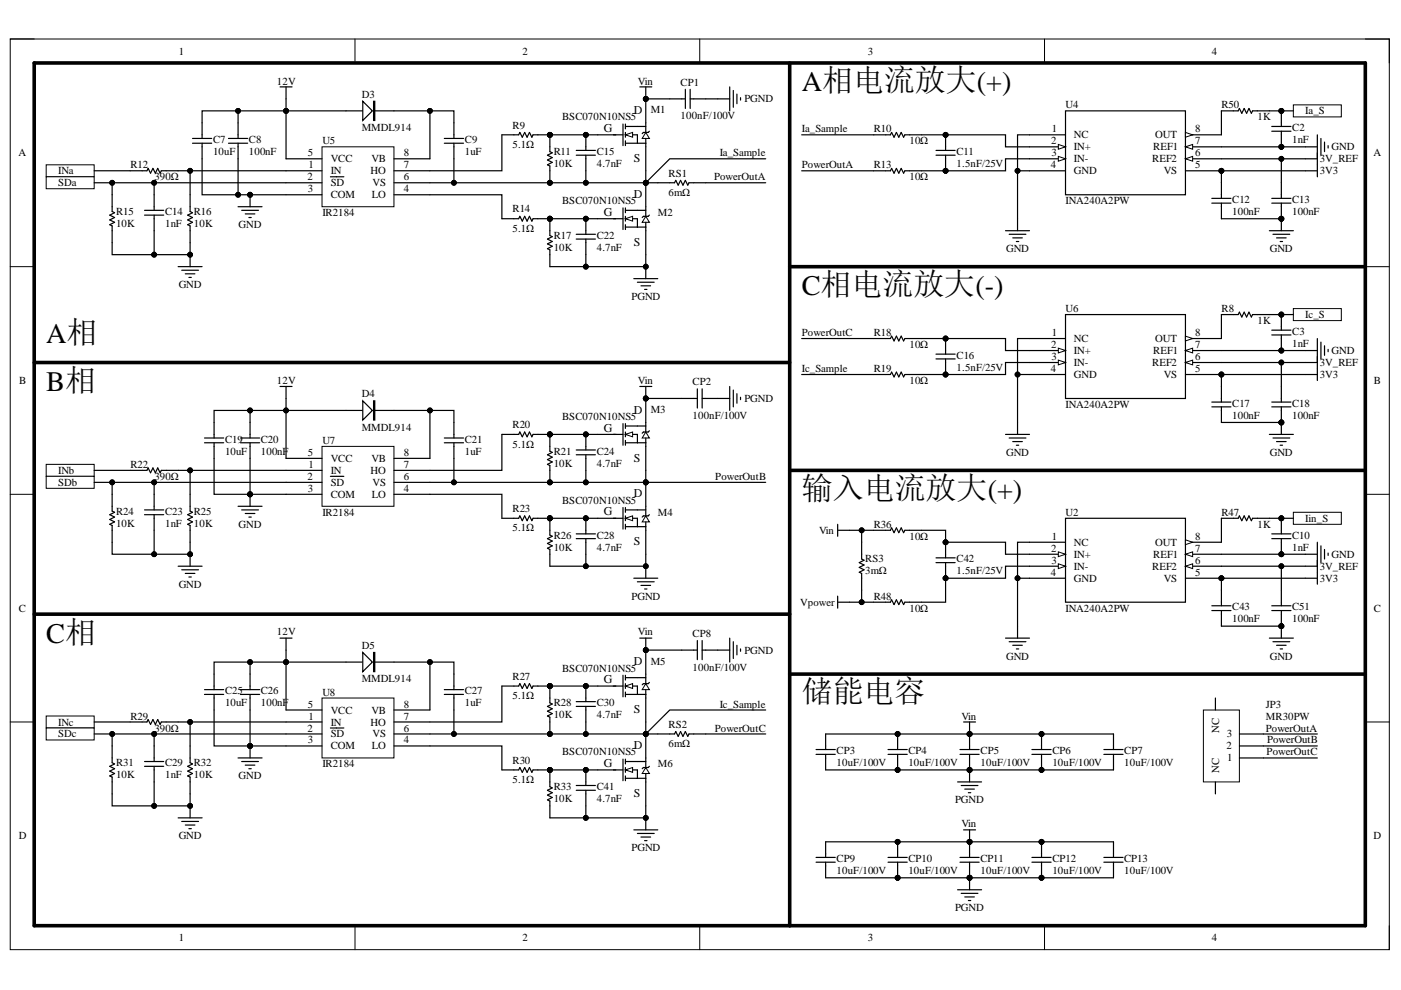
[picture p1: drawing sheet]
<svg xmlns="http://www.w3.org/2000/svg" width="297mm" height="210mm" viewBox="0 0 297 210" stroke-linecap="round" stroke-linejoin="round" font-family="sans-serif">
<defs><g id="words">
<g font-size="6.6">
<text x="170" y="105.7">输入电流放大(+)</text>
<text x="170" y="148.9">储能电容</text>
</g>
<g font-size="6">
<text x="170" y="19.4">A相电流放大(+)</text>
<text x="170" y="62.5">C相电流放大(-)</text>
<text x="9.8" y="72.8">A相</text>
<text x="9.8" y="82.9">B相</text>
<text x="9.8" y="136.2">C相</text>
</g>
<g font-size="2.5">
<text x="128.1" y="28">G</text>
<text x="134.4" y="24.2">D</text>
<text x="134.4" y="34.4">S</text>
<text x="128.1" y="45.8">G</text>
<text x="134.4" y="42">D</text>
<text x="134.4" y="52.1">S</text>
<text x="134.4" y="87.7">D</text>
<text x="128.1" y="91.5">G</text>
<text x="134.4" y="97.9">S</text>
<text x="134.4" y="105.5">D</text>
<text x="128.1" y="109.3">G</text>
<text x="134.4" y="115.6">S</text>
<text x="134.4" y="141.1">D</text>
<text x="128.1" y="144.9">G</text>
<text x="134.4" y="151.2">S</text>
<text x="134.4" y="158.8">D</text>
<text x="128.1" y="162.7">G</text>
<text x="134.4" y="169">S</text>
</g>
<g font-size="2.3">
<text x="37.9" y="11.6">1</text>
<text x="110.8" y="11.6">2</text>
<text x="184" y="11.6">3</text>
<text x="257" y="11.6">4</text>
<text x="58.7" y="17.9">12V</text>
<text x="135.2" y="17.9">Vin</text>
<text x="76.7" y="20.7">D3</text>
<text x="144.3" y="18.2">CP1</text>
<text x="157.8" y="21.7">PGND</text>
<text x="225.9" y="23">U4</text>
<text x="259" y="23">R50</text>
<text x="76.7" y="27.8">MMDL914</text>
<text x="108.7" y="27.3">R9</text>
<text x="119.2" y="25.5">BSC070N10NS5</text>
<text x="138" y="24">M1</text>
<text x="144.3" y="25.3">100nF/100V</text>
<text x="170" y="28.1">Ia_Sample</text>
<text x="185.2" y="28.1">R10</text>
<text x="223" y="28.1">1</text>
<text x="227.7" y="29.3">NC</text>
<text x="245" y="29.3">OUT</text>
<text x="253.4" y="28.1">8</text>
<text x="266.6" y="25.5">1K</text>
<text x="274" y="27.8">C2</text>
<text x="276.8" y="24.3">Ia_S</text>
<text x="3.9" y="33.1">A</text>
<text x="27.7" y="35.7">R12</text>
<text x="45.2" y="30.3">C7</text>
<text x="45.2" y="32.9">10uF</text>
<text x="52.8" y="30.3">C8</text>
<text x="52.8" y="32.9">100nF</text>
<text x="65.3" y="33.1">5</text>
<text x="65.4" y="35.7">1</text>
<text x="68.3" y="30.6">U5</text>
<text x="70.1" y="34.4">VCC</text>
<text x="78.7" y="34.4">VB</text>
<text x="85.6" y="35.7">7</text>
<text x="85.6" y="33.1">8</text>
<text x="98.5" y="30.3">C9</text>
<text x="98.5" y="32.9">1uF</text>
<text x="108.7" y="31.4">5.1Ω</text>
<text x="117.4" y="32.9">R11</text>
<text x="117.4" y="35.4">10K</text>
<text x="126.5" y="32.9">C15</text>
<text x="126.5" y="35.4">4.7nF</text>
<text x="152.6" y="33.1">Ia_Sample</text>
<text x="170" y="35.7">PowerOutA</text>
<text x="185.2" y="35.7">R13</text>
<text x="192.8" y="30.6">10Ω</text>
<text x="202.8" y="32.9">C11</text>
<text x="202.8" y="35.4">1.5nF/25V</text>
<text x="222.8" y="35.7">4</text>
<text x="222.9" y="30.6">2</text>
<text x="223" y="33.1">3</text>
<text x="227.7" y="31.9">IN+</text>
<text x="227.7" y="34.4">IN-</text>
<text x="244.3" y="34.4">REF2</text>
<text x="244.5" y="31.9">REF1</text>
<text x="253.4" y="35.7">5</text>
<text x="253.4" y="33.1">6</text>
<text x="253.4" y="30.6">7</text>
<text x="274" y="30.3">1nF</text>
<text x="279.8" y="34.4">3V_REF</text>
<text x="282.3" y="31.9">GND</text>
<text x="291.2" y="33.1">A</text>
<text x="12.3" y="36.9">INa</text>
<text x="12.3" y="39.5">SDa</text>
<text x="32.7" y="38.2">390Ω</text>
<text x="65.2" y="38.2">2</text>
<text x="65.3" y="40.7">3</text>
<text x="70.1" y="36.9">IN</text>
<text x="70.1" y="39.5">SD</text>
<text x="78.6" y="36.9">HO</text>
<text x="79" y="39.5">VS</text>
<text x="85.6" y="38.2">6</text>
<text x="85.6" y="40.7">4</text>
<text x="141.8" y="37.4">RS1</text>
<text x="141.8" y="41.5">6mΩ</text>
<text x="151.4" y="38.2">PowerOutA</text>
<text x="192.8" y="38.2">10Ω</text>
<text x="227.7" y="36.9">GND</text>
<text x="246.7" y="36.9">VS</text>
<text x="279.8" y="36.9">3V3</text>
<text x="24.6" y="45.6">R15</text>
<text x="35" y="45.6">C14</text>
<text x="41.1" y="45.6">R16</text>
<text x="68.3" y="45.8">IR2184</text>
<text x="70.1" y="42">COM</text>
<text x="78.8" y="42">LO</text>
<text x="108.7" y="45">R14</text>
<text x="119.2" y="43.3">BSC070N10NS5</text>
<text x="139.5" y="45.8">M2</text>
<text x="225.9" y="43.3">INA240A2PW</text>
<text x="261.3" y="43">C12</text>
<text x="261.3" y="45.6">100nF</text>
<text x="274" y="43">C13</text>
<text x="274" y="45.6">100nF</text>
<text x="24.6" y="48.1">10K</text>
<text x="35" y="48.1">1nF</text>
<text x="41.1" y="48.1">10K</text>
<text x="50.6" y="48.3">GND</text>
<text x="108.7" y="49.1">5.1Ω</text>
<text x="117.4" y="50.7">R17</text>
<text x="117.4" y="53.2">10K</text>
<text x="126.5" y="50.7">C22</text>
<text x="126.5" y="53.2">4.7nF</text>
<text x="213.3" y="53.5">GND</text>
<text x="269.2" y="53.5">GND</text>
<text x="37.9" y="61.1">GND</text>
<text x="133.9" y="63.6">PGND</text>
<text x="170" y="71.2">PowerOutC</text>
<text x="185.2" y="71.2">R18</text>
<text x="223" y="71.2">1</text>
<text x="225.9" y="66.2">U6</text>
<text x="253.4" y="71.2">8</text>
<text x="259" y="66.2">R8</text>
<text x="266.6" y="68.7">1K</text>
<text x="274" y="71">C3</text>
<text x="276.8" y="67.4">Ic_S</text>
<text x="192.8" y="73.8">10Ω</text>
<text x="202.8" y="76.1">C16</text>
<text x="222.9" y="73.8">2</text>
<text x="223" y="76.3">3</text>
<text x="227.7" y="72.5">NC</text>
<text x="227.7" y="75.1">IN+</text>
<text x="227.7" y="77.6">IN-</text>
<text x="244.3" y="77.6">REF2</text>
<text x="244.5" y="75.1">REF1</text>
<text x="245" y="72.5">OUT</text>
<text x="253.4" y="76.3">6</text>
<text x="253.4" y="73.8">7</text>
<text x="274" y="73.5">1nF</text>
<text x="279.8" y="77.6">3V_REF</text>
<text x="282.3" y="75.1">GND</text>
<text x="4.1" y="81.4">B</text>
<text x="58.7" y="81.4">12V</text>
<text x="135.2" y="81.4">Vin</text>
<text x="146.8" y="81.6">CP2</text>
<text x="170" y="78.9">Ic_Sample</text>
<text x="185.2" y="78.9">R19</text>
<text x="192.8" y="81.4">10Ω</text>
<text x="202.8" y="78.6">1.5nF/25V</text>
<text x="222.8" y="78.9">4</text>
<text x="227.7" y="80.1">GND</text>
<text x="246.7" y="80.1">VS</text>
<text x="253.4" y="78.9">5</text>
<text x="279.8" y="80.1">3V3</text>
<text x="291.3" y="81.4">B</text>
<text x="76.7" y="84.2">D4</text>
<text x="119.2" y="89">BSC070N10NS5</text>
<text x="138" y="87.5">M3</text>
<text x="146.8" y="88.7">100nF/100V</text>
<text x="157.8" y="85.2">PGND</text>
<text x="225.9" y="86.5">INA240A2PW</text>
<text x="261.3" y="86.2">C17</text>
<text x="261.3" y="88.7">100nF</text>
<text x="274" y="86.2">C18</text>
<text x="274" y="88.7">100nF</text>
<text x="47.7" y="93.9">C19</text>
<text x="55.3" y="93.9">C20</text>
<text x="68.3" y="94.2">U7</text>
<text x="76.7" y="91.3">MMDL914</text>
<text x="98.5" y="93.9">C21</text>
<text x="108.7" y="90.8">R20</text>
<text x="108.7" y="94.9">5.1Ω</text>
<text x="12.3" y="100.5">INb</text>
<text x="27.7" y="99.2">R22</text>
<text x="32.7" y="101.8">390Ω</text>
<text x="47.7" y="96.4">10uF</text>
<text x="55.3" y="96.4">100nF</text>
<text x="65.2" y="101.8">2</text>
<text x="65.3" y="96.7">5</text>
<text x="65.4" y="99.2">1</text>
<text x="70.1" y="100.5">IN</text>
<text x="70.1" y="98">VCC</text>
<text x="78.6" y="100.5">HO</text>
<text x="78.7" y="98">VB</text>
<text x="85.6" y="101.8">6</text>
<text x="85.6" y="99.2">7</text>
<text x="85.6" y="96.7">8</text>
<text x="98.5" y="96.4">1uF</text>
<text x="117.4" y="96.4">R21</text>
<text x="117.4" y="99">10K</text>
<text x="126.5" y="96.4">C24</text>
<text x="126.5" y="99">4.7nF</text>
<text x="151.7" y="101.8">PowerOutB</text>
<text x="213.3" y="96.7">GND</text>
<text x="269.2" y="96.7">GND</text>
<text x="12.3" y="103">SDb</text>
<text x="65.3" y="104.3">3</text>
<text x="70.1" y="103">SD</text>
<text x="70.1" y="105.6">COM</text>
<text x="78.8" y="105.6">LO</text>
<text x="79" y="103">VS</text>
<text x="85.6" y="104.3">4</text>
<text x="119.2" y="106.8">BSC070N10NS5</text>
<text x="24.6" y="109.1">R24</text>
<text x="24.6" y="111.7">10K</text>
<text x="35" y="109.1">C23</text>
<text x="35" y="111.7">1nF</text>
<text x="41.1" y="109.1">R25</text>
<text x="41.1" y="111.7">10K</text>
<text x="50.6" y="111.9">GND</text>
<text x="68.3" y="109.4">IR2184</text>
<text x="108.7" y="108.6">R23</text>
<text x="108.7" y="112.7">5.1Ω</text>
<text x="139.5" y="109.4">M4</text>
<text x="173.6" y="113.2">Vin</text>
<text x="185.2" y="111.9">R36</text>
<text x="225.9" y="109.4">U2</text>
<text x="259" y="109.4">R47</text>
<text x="266.6" y="111.9">1K</text>
<text x="276.8" y="110.6">Iin_S</text>
<text x="117.4" y="114.2">R26</text>
<text x="117.4" y="116.7">10K</text>
<text x="126.5" y="114.2">C28</text>
<text x="126.5" y="116.7">4.7nF</text>
<text x="183.5" y="119.3">RS3</text>
<text x="192.8" y="114.4">10Ω</text>
<text x="202.8" y="119.3">C42</text>
<text x="222.9" y="117">2</text>
<text x="223" y="119.5">3</text>
<text x="223" y="114.4">1</text>
<text x="227.7" y="115.7">NC</text>
<text x="227.7" y="118.2">IN+</text>
<text x="244.5" y="118.2">REF1</text>
<text x="245" y="115.7">OUT</text>
<text x="253.4" y="119.5">6</text>
<text x="253.4" y="117">7</text>
<text x="253.4" y="114.4">8</text>
<text x="274" y="114.2">C10</text>
<text x="274" y="116.7">1nF</text>
<text x="282.3" y="118.2">GND</text>
<text x="37.9" y="124.6">GND</text>
<text x="183.5" y="121.8">3mΩ</text>
<text x="202.8" y="121.8">1.5nF/25V</text>
<text x="222.8" y="122">4</text>
<text x="227.7" y="120.8">IN-</text>
<text x="227.7" y="123.3">GND</text>
<text x="244.3" y="120.8">REF2</text>
<text x="246.7" y="123.3">VS</text>
<text x="253.4" y="122">5</text>
<text x="279.8" y="120.8">3V_REF</text>
<text x="279.8" y="123.3">3V3</text>
<text x="4" y="129.7">C</text>
<text x="133.9" y="127.1">PGND</text>
<text x="169.7" y="128.4">Vpower</text>
<text x="185.2" y="127.1">R48</text>
<text x="192.8" y="129.7">10Ω</text>
<text x="225.9" y="129.7">INA240A2PW</text>
<text x="261.3" y="129.4">C43</text>
<text x="261.3" y="131.9">100nF</text>
<text x="274" y="129.4">C51</text>
<text x="274" y="131.9">100nF</text>
<text x="291.3" y="129.7">C</text>
<text x="58.7" y="134.7">12V</text>
<text x="76.7" y="137.6">D5</text>
<text x="135.2" y="134.7">Vin</text>
<text x="146.8" y="135">CP8</text>
<text x="119.2" y="142.4">BSC070N10NS5</text>
<text x="138" y="140.9">M5</text>
<text x="146.8" y="142.2">100nF/100V</text>
<text x="157.8" y="138.6">PGND</text>
<text x="213.3" y="139.9">GND</text>
<text x="269.2" y="139.9">GND</text>
<text x="47.7" y="147.2">C25</text>
<text x="47.7" y="149.8">10uF</text>
<text x="55.3" y="147.2">C26</text>
<text x="55.3" y="149.8">100nF</text>
<text x="68.3" y="147.5">U8</text>
<text x="76.7" y="144.7">MMDL914</text>
<text x="98.5" y="147.2">C27</text>
<text x="98.5" y="149.8">1uF</text>
<text x="108.7" y="144.2">R27</text>
<text x="108.7" y="148.2">5.1Ω</text>
<text x="117.4" y="149.8">R28</text>
<text x="126.5" y="149.8">C30</text>
<text x="12.3" y="153.8">INc</text>
<text x="27.7" y="152.6">R29</text>
<text x="32.7" y="155.1">390Ω</text>
<text x="65.2" y="155.1">2</text>
<text x="65.3" y="150">5</text>
<text x="65.4" y="152.6">1</text>
<text x="70.1" y="153.8">IN</text>
<text x="70.1" y="151.3">VCC</text>
<text x="78.6" y="153.8">HO</text>
<text x="78.7" y="151.3">VB</text>
<text x="85.6" y="155.1">6</text>
<text x="85.6" y="152.6">7</text>
<text x="85.6" y="150">8</text>
<text x="117.4" y="152.3">10K</text>
<text x="126.5" y="152.3">4.7nF</text>
<text x="141.8" y="154.3">RS2</text>
<text x="151.6" y="155.1">PowerOutC</text>
<text x="152.6" y="150">Ic_Sample</text>
<text x="203.8" y="152.6">Vin</text>
<text x="258.5" y="155.4" transform="rotate(-90 258.5 155.4)">NC</text>
<text x="268.4" y="155.1">PowerOutA</text>
<text x="268.4" y="150">JP3</text>
<text x="268.4" y="152.6">MR30PW</text>
<text x="12.3" y="156.4">SDc</text>
<text x="65.3" y="157.6">3</text>
<text x="70.1" y="156.4">SD</text>
<text x="70.1" y="158.9">COM</text>
<text x="78.8" y="158.9">LO</text>
<text x="79" y="156.4">VS</text>
<text x="85.6" y="157.6">4</text>
<text x="108.7" y="161.9">R30</text>
<text x="119.2" y="160.2">BSC070N10NS5</text>
<text x="141.8" y="158.4">6mΩ</text>
<text x="177.4" y="159.9">CP3</text>
<text x="192.6" y="159.9">CP4</text>
<text x="207.9" y="159.9">CP5</text>
<text x="223.1" y="159.9">CP6</text>
<text x="238.4" y="159.9">CP7</text>
<text x="260" y="158.9">2</text>
<text x="260.1" y="156.4">3</text>
<text x="260.2" y="161.4">1</text>
<text x="268.5" y="160.2">PowerOutC</text>
<text x="268.6" y="157.6">PowerOutB</text>
<text x="24.6" y="162.4">R31</text>
<text x="24.6" y="165">10K</text>
<text x="35" y="162.4">C29</text>
<text x="35" y="165">1nF</text>
<text x="41.1" y="162.4">R32</text>
<text x="41.1" y="165">10K</text>
<text x="50.6" y="165.2">GND</text>
<text x="68.3" y="162.7">IR2184</text>
<text x="108.7" y="166">5.1Ω</text>
<text x="117.4" y="167.5">R33</text>
<text x="126.5" y="167.5">C41</text>
<text x="139.5" y="162.7">M6</text>
<text x="177.4" y="162.4">10uF/100V</text>
<text x="192.6" y="162.4">10uF/100V</text>
<text x="207.9" y="162.4">10uF/100V</text>
<text x="223.1" y="162.4">10uF/100V</text>
<text x="238.4" y="162.4">10uF/100V</text>
<text x="258.5" y="164" transform="rotate(-90 258.5 164)">NC</text>
<text x="117.4" y="170.1">10K</text>
<text x="126.5" y="170.1">4.7nF</text>
<text x="202.5" y="170.3">PGND</text>
<text x="4" y="177.9">D</text>
<text x="37.9" y="177.9">GND</text>
<text x="203.8" y="175.4">Vin</text>
<text x="291.2" y="177.9">D</text>
<text x="133.9" y="180.5">PGND</text>
<text x="177.4" y="182.8">CP9</text>
<text x="177.4" y="185.4">10uF/100V</text>
<text x="192.6" y="182.8">CP10</text>
<text x="192.6" y="185.4">10uF/100V</text>
<text x="207.9" y="182.8">CP11</text>
<text x="207.9" y="185.4">10uF/100V</text>
<text x="223.1" y="182.8">CP12</text>
<text x="223.1" y="185.4">10uF/100V</text>
<text x="238.4" y="182.8">CP13</text>
<text x="238.4" y="185.4">10uF/100V</text>
<text x="202.5" y="193.2">PGND</text>
<text x="37.9" y="199.6">1</text>
<text x="110.8" y="199.6">2</text>
<text x="184" y="199.6">3</text>
<text x="257" y="199.6">4</text>
</g>
</g></defs>
<path d="M2.2 8.3h292.4v193.1h-292.4z" fill="none" stroke="#000" stroke-width=".21"/>
<path d="M7.3 13.4h282.2v182.9h-282.2z" fill-rule="evenodd" fill="#fff"/>
<g fill="none" stroke="#000" stroke-width=".21">
<path d="M2.2 8.3h5.1M7.3 13.4h282.2v182.9h-282.2zM75.3 8.3v5M148.4 8.3v5M221.5 8.3v5.1M289.5 8.3h5.1v5.1M2.2 56.5h5.1M289.5 56.5h5.1M2.2 104.8h5.1M289.5 104.8h5.1M2.2 153.1h5.1M289.5 153.1h5.1"/>
<path d="M75.3 196.3v5.1M148.4 196.3v5.1M221.5 196.3v5.1M294.6 196.3v5.1"/>
</g>
<path d="M68.3 148h15.2v12.7h-15.2z" fill-rule="evenodd" fill="#fff"/>
<g fill="none" stroke="#000" stroke-width=".21">
<path d="M68.3 148h15.2v12.7h-15.2z"/>
<circle cx="136.9" cy="173.4" r=".51"/>
</g>
<g fill="none" stroke="#000" stroke-width=".25">
<path d="M60.6 153.1h7.7M60.6 155.6h7.7M60.6 158.2h7.7M60.6 150.5h7.7M70.1 154.4h2.8M83.5 153.1h7.7M83.5 155.6h7.7M83.5 158.2h7.7M83.5 150.5h7.7M134.4 176h5.1M135.1 176.7h3.6M135.9 177.5h2"/>
<path d="M136.7 178.2h.5M136.9 173.4v2.6"/>
</g>
<circle cx="136.9" cy="173.4" r=".51" fill="#000"/>
<path d="M68.3 94.6h15.2v12.7h-15.2z" fill-rule="evenodd" fill="#fff"/>
<path d="M68.3 94.6h15.2v12.7h-15.2z" fill="none" stroke="#000" stroke-width=".21"/>
<path d="M60.6 99.7h7.7M60.6 97.2h7.7M83.5 99.7h7.7M83.5 97.2h7.7M60.6 102.3h7.7M60.6 104.8h7.7M70.1 101h2.8M83.5 102.3h7.7M83.5 104.8h7.7" fill="none" stroke="#000" stroke-width=".25"/>
<path d="M68.3 31.1h15.2v12.7h-15.2z" fill-rule="evenodd" fill="#fff"/>
<g fill="none" stroke="#000" stroke-width=".21">
<path d="M68.3 31.1h15.2v12.7h-15.2z"/>
<circle cx="136.9" cy="56.5" r=".51"/>
<circle cx="136.9" cy="137.8" r=".51"/>
</g>
<g fill="none" stroke="#000" stroke-width=".25">
<path d="M60.6 36.2h7.7M60.6 38.8h7.7M60.6 33.7h7.7M70.1 37.5h2.8M83.5 36.2h7.7M83.5 38.8h7.7M83.5 33.7h7.7M60.6 41.3h7.7M83.5 41.3h7.7M134.4 59.1h5.1M135.1 59.8h3.6M136.9 56.5v2.6"/>
<path d="M135.9 60.6h2M136.7 61.4h.5M130.1 145.5h2M132.1 143.2v4.5M132.6 143.7h2.5M132.6 145.5h2.5M132.6 147.2h2.5M132.6 143.2v1M132.6 144.9v1.1M132.6 146.7v1"/>
</g>
<g fill="#000">
<circle cx="136.9" cy="56.5" r=".51"/>
<circle cx="136.9" cy="137.8" r=".51"/>
</g>
<path d="M7.3 76.9h160.1M7.3 130.2h160.1" fill="none" stroke="#000" stroke-width=".76"/>
<path d="M132.6 145.5l1.5-.6v1.1z" fill="#fff"/>
<path d="M132.6 145.5l1.5-.6v1.1z" fill="none" stroke="#000" stroke-width=".21"/>
<path d="M136.9 144.9l.8 1.3h-1.5z" fill="#fff"/>
<g fill="none" stroke="#000" stroke-width=".21">
<path d="M136.9 144.9l.8 1.3h-1.5z"/>
<circle cx="136.9" cy="137.8" r=".51"/>
<circle cx="136.9" cy="155.6" r=".51"/>
</g>
<g fill="none" stroke="#000" stroke-width=".25">
<path d="M136.9 137.8v7.1M126.7 145.5h3.9M135.1 143.7h1.8M135.1 145.5v1.7h1.8M136.9 146.2v6.9M137.7 144.7l-.3 .2h-1l-.2 .3M130.1 163.2h2M132.1 161v4.5M132.6 161.5h2.5M132.6 163.2h2.5M132.6 165h2.5M132.6 161v1"/>
<path d="M132.6 162.7v1M132.6 164.5v1"/>
</g>
<g fill="#000">
<circle cx="136.9" cy="137.8" r=".51"/>
<circle cx="136.9" cy="155.6" r=".51"/>
</g>
<path d="M132.6 163.2l1.5-.5v1z" fill="#fff"/>
<path d="M132.6 163.2l1.5-.5v1z" fill="none" stroke="#000" stroke-width=".21"/>
<path d="M136.9 162.7l.8 1.3h-1.5z" fill="#fff"/>
<g fill="none" stroke="#000" stroke-width=".21">
<path d="M136.9 162.7l.8 1.3h-1.5z"/>
<circle cx="136.9" cy="102.3" r=".51"/>
<circle cx="136.9" cy="155.6" r=".51"/>
</g>
<g fill="none" stroke="#000" stroke-width=".25">
<path d="M130.1 109.9h2M132.1 107.6v4.6M132.6 108.1h2.5M132.6 109.9h2.5M132.6 111.7h2.5M132.6 107.6v1M132.6 109.4v1M132.6 111.2v1M136.9 155.6v7.1M126.7 163.2h3.9M135.1 161.5h1.8M135.1 163.2v1.8h1.8"/>
<path d="M136.9 164v6.9M137.7 162.5l-.3 .2h-1l-.2 .3"/>
</g>
<g fill="#000">
<circle cx="136.9" cy="102.3" r=".51"/>
<circle cx="136.9" cy="155.6" r=".51"/>
</g>
<path d="M132.6 109.9l1.5-.5v1z" fill="#fff"/>
<path d="M132.6 109.9l1.5-.5v1z" fill="none" stroke="#000" stroke-width=".21"/>
<path d="M136.9 109.4l.8 1.3h-1.5z" fill="#fff"/>
<g fill="none" stroke="#000" stroke-width=".21">
<path d="M136.9 109.4l.8 1.3h-1.5z"/>
<circle cx="136.9" cy="84.5" r=".51"/>
<circle cx="136.9" cy="102.3" r=".51"/>
</g>
<g fill="none" stroke="#000" stroke-width=".25">
<path d="M130.1 92.1h2M132.1 89.8v4.6M132.6 90.3h2.5M132.6 92.1h2.5M132.6 93.9h2.5M132.6 89.8v1M132.6 91.6v1M132.6 93.4v1M126.7 109.9h3.9M135.1 108.1h1.8M135.1 109.9v1.8h1.8M136.9 102.3v7.1"/>
<path d="M136.9 110.7v6.8M137.7 109.1l-.3 .3h-1l-.2 .2"/>
</g>
<g fill="#000">
<circle cx="136.9" cy="84.5" r=".51"/>
<circle cx="136.9" cy="102.3" r=".51"/>
</g>
<path d="M132.6 92.1l1.5-.5v1z" fill="#fff"/>
<path d="M132.6 92.1l1.5-.5v1z" fill="none" stroke="#000" stroke-width=".21"/>
<path d="M136.9 91.6l.8 1.3h-1.5z" fill="#fff"/>
<g fill="none" stroke="#000" stroke-width=".21">
<path d="M136.9 91.6l.8 1.3h-1.5z"/>
<circle cx="136.9" cy="38.8" r=".51"/>
<circle cx="136.9" cy="84.5" r=".51"/>
</g>
<g fill="none" stroke="#000" stroke-width=".25">
<path d="M130.1 46.4h2M132.1 44.1v4.6M132.6 44.6h2.5M132.6 46.4h2.5M132.6 48.1h2.5M132.6 44.1v1M132.6 45.9v1M132.6 47.6v1.1M126.7 92.1h3.9M135.1 90.3h1.8M135.1 92.1v1.8h1.8M136.9 84.5v7.1"/>
<path d="M136.9 92.9v6.8M137.7 91.3l-.3 .3h-1l-.2 .3"/>
</g>
<g fill="#000">
<circle cx="136.9" cy="38.8" r=".51"/>
<circle cx="136.9" cy="84.5" r=".51"/>
</g>
<path d="M132.6 46.4l1.5-.5v1z" fill="#fff"/>
<path d="M132.6 46.4l1.5-.5v1z" fill="none" stroke="#000" stroke-width=".21"/>
<path d="M136.9 45.9l.8 1.2h-1.5z" fill="#fff"/>
<g fill="none" stroke="#000" stroke-width=".21">
<path d="M136.9 45.9l.8 1.2h-1.5z"/>
<circle cx="136.9" cy="38.8" r=".51"/>
<circle cx="136.9" cy="21" r=".51"/>
</g>
<g fill="none" stroke="#000" stroke-width=".25">
<path d="M130.1 28.6h2M132.1 26.3v4.6M132.6 26.8h2.5M132.6 28.6h2.5M132.6 30.4h2.5M132.6 26.3v1M132.6 28.1v1M132.6 29.9v1M136.9 38.8v7.1M126.7 46.4h3.9M135.1 44.6h1.8M135.1 46.4v1.7h1.8"/>
<path d="M136.9 47.1v6.9M137.7 45.6l-.3 .3h-1l-.2 .2"/>
</g>
<g fill="#000">
<circle cx="136.9" cy="38.8" r=".51"/>
<circle cx="136.9" cy="21" r=".51"/>
</g>
<path d="M132.6 28.6l1.5-.5v1z" fill="#fff"/>
<path d="M132.6 28.6l1.5-.5v1z" fill="none" stroke="#000" stroke-width=".21"/>
<path d="M136.9 28.1l.8 1.3h-1.5z" fill="#fff"/>
<g fill="none" stroke="#000" stroke-width=".21">
<path d="M136.9 28.1l.8 1.3h-1.5z"/>
<circle cx="136.9" cy="21" r=".51"/>
<circle cx="53" cy="41.3" r=".51"/>
<circle cx="53" cy="104.8" r=".51"/>
<circle cx="53" cy="158.2" r=".51"/>
</g>
<g fill="none" stroke="#000" stroke-width=".25">
<path d="M59.4 18.4h2.5M60.6 18.4v2.6M73.4 23.5h3.8M79.5 23.5h4M126.7 28.6h3.9M135.1 26.8h1.8M135.1 28.6v1.8h1.8M136.9 21v7.1M136.9 29.4v6.8M137.7 27.8l-.3 .3h-1l-.2 .2M139.5 38.8h3.5l.3-.6 .5 1.1 .5-1.1 .5 1.1 .5-1.1 .5 1.1 .3-.5h3.5M50.5 43.8h5.1"/>
<path d="M51.2 44.6h3.6M52 45.4h2M52.8 46.1h.5M53 41.3v2.5M59.4 81.9h2.5M60.6 81.9v2.6M50.5 107.3h5.1M51.2 108.1h3.6M52 108.9h2M52.8 109.6h.5M53 104.8v2.5M59.4 135.3h2.5"/>
<path d="M60.6 135.3v2.5M152.2 137.8h2.5M154.7 135.3v5.1M155.5 136.1v3.5M156.2 136.8v2.1M157 137.6v.5M53 158.2v2.5M139.5 155.6h3.5l.3-.5 .5 1 .5-1 .5 1 .5-1 .5 1 .3-.5h3.5M50.5 160.7h5.1M51.2 161.5h3.6M52 162.2h2M52.8 163h.5"/>
</g>
<g fill="#000">
<circle cx="136.9" cy="21" r=".51"/>
<circle cx="53" cy="41.3" r=".51"/>
<circle cx="53" cy="104.8" r=".51"/>
<circle cx="53" cy="158.2" r=".51"/>
</g>
<path d="M167.4 13.4v182.9h-160.1" fill="none" stroke="#000" stroke-width=".76"/>
<path d="M76.9 21.5l2.1 2-2.1 2z" fill="#fff"/>
<path d="M76.9 21.5l2.1 2-2.1 2z" fill="none" stroke="#000" stroke-width=".25"/>
<path d="M79.2 21.5h.3v4h-.3z" fill-rule="evenodd" fill="#fff"/>
<path d="M79.2 21.5h.3v4h-.3zM73.4 87h3.8M79.5 87h4" fill="none" stroke="#000" stroke-width=".25"/>
<path d="M76.9 85l2.1 2-2.1 2.1z" fill="#fff"/>
<path d="M76.9 85l2.1 2-2.1 2.1z" fill="none" stroke="#000" stroke-width=".25"/>
<path d="M79.2 85h.3v4.1h-.3z" fill-rule="evenodd" fill="#fff"/>
<path d="M79.2 85h.3v4.1h-.3zM73.4 140.4h3.8M79.5 140.4h4" fill="none" stroke="#000" stroke-width=".25"/>
<path d="M76.9 138.3l2.1 2.1-2.1 2z" fill="#fff"/>
<path d="M76.9 138.3l2.1 2.1-2.1 2z" fill="none" stroke="#000" stroke-width=".25"/>
<path d="M79.2 138.3h.3v4.1h-.3z" fill-rule="evenodd" fill="#fff"/>
<g fill="none" stroke="#000" stroke-width=".25">
<path d="M145.3 18.9v4.1M146.3 18.9v4.1M154.7 18.4v5.1M155.5 19.2v3.5M156.2 19.9v2.1M27.6 36.2h3.6l.2-.5 .5 1 .5-1 .5 1 .5-1 .5 1 .3-.5h3.6M40.8 30.4h4.1M40.8 29.4h4.1M42.8 26v3.4M42.8 30.4v3.3M48.4 30.4h4.1M48.4 29.4h4.1"/>
<path d="M50.5 26v3.4M50.5 30.4v3.3M94.2 30.4h4.1M94.2 29.4h4.1M96.2 26v3.4M96.2 30.4v3.3M106.4 28.6h3.6l.2-.5 .5 1 .5-1 .5 1 .6-1 .5 1 .2-.5h3.6v3.5l.5 .3-1 .5 1 .5-1 .5 1 .5-1 .5 .5 .3v3.6M142 21h3.3M146.3 21h3.3M152.2 21h2.5M157 20.7v.5M23.8 41.3v3.5l.5 .3-1 .5 1 .5-1 .5 1 .5-1 .5 .5 .3v3.6"/>
<path d="M30.6 45.6h4.1M30.6 44.6h4.1M32.7 41.3v3.3M32.7 45.6v3.3M37.8 56.5h5M38.5 57.3h3.6M39.3 58.1h2M40 58.8h.6M40.3 41.3v3.5l.5 .3-1 .5 1 .5-1 .5 1 .5-1 .5 .5 .3v3.6M40.3 54v2.5M106.4 46.4h3.6l.2-.5 .5 1 .5-1 .5 1 .6-1 .5 1 .2-.5h3.6v3.5l.5 .3-1 .5 1 .5-1 .5 1 .5-1 .5 .5 .3v3.5M27.6 99.7h3.6l.2-.5 .5 1 .5-1 .5 1 .5-1 .5 1 .3-.5h3.6"/>
<path d="M43.4 93.9h4M43.4 92.9h4M45.4 89.6v3.3M45.4 93.9v3.3M51 93.9h4.1M51 92.9h4.1M53 89.6v3.3M53 93.9v3.3M94.2 93.9h4.1M94.2 92.9h4.1M96.2 89.6v3.3M96.2 93.9v3.3"/>
<path d="M106.4 92.1h3.6l.2-.5 .5 1 .5-1 .5 1 .6-1 .5 1 .2-.5h3.6v3.6l.5 .2-1 .5 1 .5-1 .5 1 .5-1 .6 .5 .2v3.6M23.8 104.8v3.6l.5 .2-1 .5 1 .5-1 .5 1 .6-1 .5 .5 .2v3.6M30.6 109.1h4.1M30.6 108.1h4.1M32.7 104.8v3.3M32.7 109.1v3.3M40.3 104.8v3.6l.5 .2-1 .5 1 .5-1 .5 1 .6-1 .5 .5 .2v3.6M40.3 117.5v2.6M106.4 109.9h3.6l.2-.5 .5 1 .5-1 .5 1 .6-1 .5 1 .2-.5h3.6v3.5l.5 .3-1 .5 1 .5-1 .5 1 .5-1 .5 .5 .3v3.6M37.8 120.1h5M38.5 120.8h3.6M39.3 121.6h2"/>
<path d="M40 122.3h.6M79.2 138.3h.3v4.1h-.3zM144.5 137.8h3.4M147.9 135.8v4.1M148.9 137.8h3.3M148.9 135.8v4.1M177.6 126.4v2.5M177.6 127.7h2.5M23.8 158.2v3.5l.5 .3-1 .5 1 .5-1 .5 1 .5-1 .5 .5 .3v3.5M27.6 153.1h3.6l.2-.5 .5 1 .5-1 .5 1 .5-1 .5 1 .3-.5h3.6M32.7 158.2v3.3M40.3 158.2v3.5l.5 .3-1 .5 1 .5-1 .5 1 .5-1 .5 .5 .3v3.5"/>
<path d="M43.4 147.2h4M43.4 146.2h4M45.4 142.9v3.3M45.4 147.2v3.3M51 147.2h4.1M51 146.2h4.1M53 142.9v3.3M53 147.2v3.3M94.2 147.2h4.1M94.2 146.2h4.1M96.2 142.9v3.3M96.2 147.2v3.3"/>
<path d="M106.4 145.5h3.6l.2-.6 .5 1.1 .5-1.1 .5 1.1 .6-1.1 .5 1.1 .2-.5h3.6v3.5l.5 .3-1 .5 1 .5-1 .5 1 .5-1 .5 .5 .3v3.5M30.6 162.5h4.1M30.6 161.5h4.1M32.7 162.5v3.3M37.8 173.4h5.1M38.5 174.2h3.6M39.3 174.9h2M40 175.7h.6M40.3 170.9v2.5M106.4 163.2h3.6l.2-.5 .5 1 .5-1 .5 1 .6-1 .5 1 .2-.5h3.6v3.6l.5 .3-1 .5 1 .5-1 .5 1 .5-1 .5 .5 .2v1.1M116.6 170.9v2.5M190.3 178.5v3.3"/>
<path d="M205.6 178.5v3.3M220.8 178.5v3.3M236.1 178.5v3.3M188.3 181.8h4.1M188.3 182.8h4.1M190.3 182.8v3.3M203 188.7h5.1M203.5 181.8h4.1M203.5 182.8h4.1M203.8 189.4h3.5M204.6 190.2h2M205.3 190.9h.5"/>
<path d="M205.6 182.8v5.9M218.8 181.8h4.1M218.8 182.8h4.1M220.8 182.8v3.3M234 181.8h4.1M234 182.8h4.1M236.1 182.8v3.3"/>
</g>
<g fill="#000">
<circle cx="116.6" cy="28.6" r=".51"/>
<circle cx="116.6" cy="38.8" r=".51"/>
<circle cx="40.3" cy="54" r=".51"/>
<circle cx="116.6" cy="46.4" r=".51"/>
<circle cx="116.6" cy="92.1" r=".51"/>
<circle cx="40.3" cy="117.5" r=".51"/>
<circle cx="116.6" cy="109.9" r=".51"/>
<circle cx="116.6" cy="102.3" r=".51"/>
<circle cx="116.6" cy="155.6" r=".51"/>
<circle cx="116.6" cy="145.5" r=".51"/>
<circle cx="40.3" cy="170.9" r=".51"/>
<circle cx="116.6" cy="163.2" r=".51"/>
<circle cx="190.3" cy="178.5" r=".51"/>
<circle cx="205.6" cy="178.5" r=".51"/>
<circle cx="220.8" cy="178.5" r=".51"/>
<circle cx="190.3" cy="186.1" r=".51"/>
<circle cx="205.6" cy="186.1" r=".51"/>
<circle cx="220.8" cy="186.1" r=".51"/>
</g>
<g fill="none" stroke="#000" stroke-width=".21">
<circle cx="116.6" cy="28.6" r=".51"/>
<circle cx="116.6" cy="38.8" r=".51"/>
<circle cx="40.3" cy="54" r=".51"/>
<circle cx="116.6" cy="46.4" r=".51"/>
<circle cx="116.6" cy="92.1" r=".51"/>
<circle cx="40.3" cy="117.5" r=".51"/>
<circle cx="116.6" cy="109.9" r=".51"/>
<circle cx="116.6" cy="102.3" r=".51"/>
<circle cx="116.6" cy="155.6" r=".51"/>
<circle cx="116.6" cy="145.5" r=".51"/>
<circle cx="40.3" cy="170.9" r=".51"/>
<circle cx="116.6" cy="163.2" r=".51"/>
<circle cx="190.3" cy="178.5" r=".51"/>
<circle cx="205.6" cy="178.5" r=".51"/>
<circle cx="220.8" cy="178.5" r=".51"/>
<circle cx="190.3" cy="186.1" r=".51"/>
<circle cx="205.6" cy="186.1" r=".51"/>
<circle cx="220.8" cy="186.1" r=".51"/>
</g>
<path d="M255.1 150.5h7.7v15.3h-7.7z" fill-rule="evenodd" fill="#fff"/>
<g fill="none" stroke="#000" stroke-width=".21">
<path d="M255.1 150.5h7.7v15.3h-7.7z"/>
<circle cx="200.5" cy="36.2" r=".51"/>
<circle cx="200.5" cy="28.6" r=".51"/>
<circle cx="271.7" cy="46.4" r=".51"/>
<circle cx="200.5" cy="79.4" r=".51"/>
<circle cx="200.5" cy="71.8" r=".51"/>
<circle cx="271.7" cy="89.6" r=".51"/>
<circle cx="190.3" cy="155.6" r=".51"/>
<circle cx="205.6" cy="155.6" r=".51"/>
<circle cx="220.8" cy="155.6" r=".51"/>
<circle cx="190.3" cy="163.2" r=".51"/>
<circle cx="205.6" cy="163.2" r=".51"/>
<circle cx="220.8" cy="163.2" r=".51"/>
</g>
<g fill="none" stroke="#000" stroke-width=".25">
<path d="M185.2 28.6h3.6l.2-.5 .5 1 .6-1 .5 1 .5-1 .5 1 .2-.5h3.6M185.2 36.2h3.6l.2-.5 .5 1 .6-1 .5 1 .5-1 .5 1 .2-.5h3.6M198.5 31.9h4M198.5 32.9h4M200.5 28.6v3.3M200.5 32.9v3.3M259 38.8v3.3M271.7 38.8v3.3M276.8 31.1h2.5M279.3 28.6v5.1M280.1 29.4v3.5M280.8 30.1v2"/>
<path d="M281.6 30.9v.5M213.2 48.9h5.1M214 49.7h3.5M214.7 50.4h2.1M215.5 51.2h.5M215.7 46.4v2.5M256.9 42.1h4.1M256.9 43.1h4.1M259 43.1v3.3M269.1 48.9h5.1M269.6 42.1h4.1M269.6 43.1h4.1"/>
<path d="M269.9 49.7h3.6M270.7 50.4h2M271.4 51.2h.5M271.7 43.1v5.8M185.2 71.8h3.6l.2-.5 .5 1 .6-1 .5 1 .5-1 .5 1 .2-.5h3.6M185.2 79.4h3.6l.2-.5 .5 1 .6-1 .5 1 .5-1 .5 1 .2-.5h3.6M198.5 75.1h4M198.5 76.1h4M200.5 71.8v3.3M200.5 76.1v3.3M276.8 74.3h2.5M279.3 71.8v5.1"/>
<path d="M280.1 72.5v3.6M280.8 73.3v2M281.6 74.1v.5M144.5 84.5h3.4M147.9 82.4v4.1M148.9 84.5h5.8M148.9 82.4v4.1M154.7 81.9v5.1M155.5 82.7v3.6M156.2 83.5v2M157 84.2v.5M213.2 92.1h5.1"/>
<path d="M214 92.9h3.5M214.7 93.6h2.1M215.5 94.4h.5M215.7 89.6v2.5M256.9 85.2h4.1M256.9 86.3h4.1M259 81.9v3.3M259 86.3v3.3M269.1 92.1h5.1M269.6 85.2h4.1M269.6 86.3h4.1M269.9 92.9h3.6"/>
<path d="M270.7 93.6h2M271.4 94.4h.5M271.7 81.9v3.3M271.7 86.3v5.8M173 158.9h4.1M173 159.9h4.1M175.1 155.6v3.3M175.1 159.9v3.3M188.3 158.9h4.1M188.3 159.9h4.1M190.3 155.6v3.3M190.3 159.9v3.3"/>
<path d="M203.5 158.9h4.1M203.5 159.9h4.1M205.6 155.6v3.3M205.6 159.9v5.9M218.8 158.9h4.1M218.8 159.9h4.1M220.8 155.6v3.3M220.8 159.9v3.3M234 158.9h4.1M234 159.9h4.1M236.1 155.6v3.3M236.1 159.9v3.3"/>
<path d="M257.7 148v2.5M262.8 158.2h5.1M262.8 155.6h5.1M203 165.8h5.1M203.8 166.5h3.5M204.6 167.3h2M205.3 168.1h.5M257.7 165.8v2.5M262.8 160.7h5.1"/>
</g>
<g fill="#000">
<circle cx="200.5" cy="36.2" r=".51"/>
<circle cx="200.5" cy="28.6" r=".51"/>
<circle cx="271.7" cy="46.4" r=".51"/>
<circle cx="200.5" cy="79.4" r=".51"/>
<circle cx="200.5" cy="71.8" r=".51"/>
<circle cx="271.7" cy="89.6" r=".51"/>
<circle cx="190.3" cy="155.6" r=".51"/>
<circle cx="205.6" cy="155.6" r=".51"/>
<circle cx="220.8" cy="155.6" r=".51"/>
<circle cx="190.3" cy="163.2" r=".51"/>
<circle cx="205.6" cy="163.2" r=".51"/>
<circle cx="220.8" cy="163.2" r=".51"/>
</g>
<path d="M7.3 13.4h282.2v182.9h-122.1M167.4 56.5h122.1M167.4 99.7h122.1" fill="none" stroke="#000" stroke-width=".76"/>
<path d="M9.8 34.9h10.2v2.6h-10.2z" fill-rule="evenodd" fill="#fff"/>
<path d="M9.8 34.9h10.2v2.6h-10.2z" fill="none" stroke="#000" stroke-width=".21"/>
<path d="M9.8 37.5h10.2v2.5h-10.2z" fill-rule="evenodd" fill="#fff"/>
<path d="M9.8 37.5h10.2v2.5h-10.2z" fill="none" stroke="#000" stroke-width=".21"/>
<path d="M9.8 151.8h10.2v2.6h-10.2z" fill-rule="evenodd" fill="#fff"/>
<path d="M9.8 151.8h10.2v2.6h-10.2z" fill="none" stroke="#000" stroke-width=".21"/>
<path d="M9.8 154.4h10.2v2.5h-10.2z" fill-rule="evenodd" fill="#fff"/>
<path d="M9.8 154.4h10.2v2.5h-10.2z" fill="none" stroke="#000" stroke-width=".21"/>
<path d="M9.8 98.5h10.2v2.5h-10.2z" fill-rule="evenodd" fill="#fff"/>
<path d="M9.8 98.5h10.2v2.5h-10.2z" fill="none" stroke="#000" stroke-width=".21"/>
<path d="M9.8 101h10.2v2.5h-10.2z" fill-rule="evenodd" fill="#fff"/>
<path d="M9.8 101h10.2v2.5h-10.2z" fill="none" stroke="#000" stroke-width=".21"/>
<path d="M274.2 65.4h10.2v2.6h-10.2z" fill-rule="evenodd" fill="#fff"/>
<path d="M274.2 65.4h10.2v2.6h-10.2z" fill="none" stroke="#000" stroke-width=".21"/>
<path d="M274.2 22.2h10.2v2.6h-10.2z" fill-rule="evenodd" fill="#fff"/>
<g fill="none" stroke="#000" stroke-width=".21">
<path d="M274.2 22.2h10.2v2.6h-10.2z"/>
<circle cx="259" cy="36.2" r=".51"/>
</g>
<circle cx="259" cy="36.2" r=".51" fill="#000"/>
<path d="M225.9 23.5h25.4v17.8h-25.4z" fill-rule="evenodd" fill="#fff"/>
<path d="M218.3 28.6h7.6M218.3 31.1h7.6M225.9 23.5h25.4v17.8h-25.4z" fill="none" stroke="#000" stroke-width=".25"/>
<path d="M224.4 30.6l1.5 .5-1.5 .5z" fill="#fff"/>
<path d="M224.4 30.6l1.5 .5-1.5 .5z" fill="none" stroke="#000" stroke-width=".21"/>
<path d="M218.3 33.7h7.6" fill="none" stroke="#000" stroke-width=".25"/>
<path d="M224.4 33.2l1.5 .5-1.5 .5z" fill="#fff"/>
<g fill="none" stroke="#000" stroke-width=".21">
<path d="M224.4 33.2l1.5 .5-1.5 .5z"/>
<circle cx="259" cy="36.2" r=".51"/>
</g>
<path d="M218.3 36.2h7.6M251.3 36.2h7.7M251.3 33.7h7.7" fill="none" stroke="#000" stroke-width=".25"/>
<circle cx="259" cy="36.2" r=".51" fill="#000"/>
<path d="M251.3 33.7l1.6-.5v1z" fill="#fff"/>
<path d="M251.3 33.7l1.6-.5v1z" fill="none" stroke="#000" stroke-width=".21"/>
<path d="M251.3 31.1h7.7" fill="none" stroke="#000" stroke-width=".25"/>
<path d="M251.3 31.1l1.6-.5v1z" fill="#fff"/>
<path d="M251.3 31.1l1.6-.5v1z" fill="none" stroke="#000" stroke-width=".21"/>
<path d="M251.3 28.6h7.7" fill="none" stroke="#000" stroke-width=".25"/>
<path d="M251.3 28.1l1.6 .5-1.6 .5z" fill="#fff"/>
<g fill="none" stroke="#000" stroke-width=".21">
<path d="M251.3 28.1l1.6 .5-1.6 .5z"/>
<circle cx="259" cy="79.4" r=".51"/>
</g>
<circle cx="259" cy="79.4" r=".51" fill="#000"/>
<path d="M225.9 66.7h25.4v17.8h-25.4z" fill-rule="evenodd" fill="#fff"/>
<path d="M218.3 71.8h7.6M218.3 74.3h7.6M225.9 66.7h25.4v17.8h-25.4z" fill="none" stroke="#000" stroke-width=".25"/>
<path d="M224.4 73.8l1.5 .5-1.5 .5z" fill="#fff"/>
<path d="M224.4 73.8l1.5 .5-1.5 .5z" fill="none" stroke="#000" stroke-width=".21"/>
<path d="M218.3 76.9h7.6" fill="none" stroke="#000" stroke-width=".25"/>
<path d="M224.4 76.4l1.5 .5-1.5 .5z" fill="#fff"/>
<g fill="none" stroke="#000" stroke-width=".21">
<path d="M224.4 76.4l1.5 .5-1.5 .5z"/>
<circle cx="259" cy="79.4" r=".51"/>
</g>
<path d="M218.3 79.4h7.6M251.3 79.4h7.7M251.3 76.9h7.7" fill="none" stroke="#000" stroke-width=".25"/>
<circle cx="259" cy="79.4" r=".51" fill="#000"/>
<path d="M251.3 76.9l1.6-.5v1z" fill="#fff"/>
<path d="M251.3 76.9l1.6-.5v1z" fill="none" stroke="#000" stroke-width=".21"/>
<path d="M251.3 74.3h7.7" fill="none" stroke="#000" stroke-width=".25"/>
<path d="M251.3 74.3l1.6-.5v1z" fill="#fff"/>
<path d="M251.3 74.3l1.6-.5v1z" fill="none" stroke="#000" stroke-width=".21"/>
<path d="M251.3 71.8h7.7" fill="none" stroke="#000" stroke-width=".25"/>
<path d="M251.3 71.3l1.6 .5-1.6 .5z" fill="#fff"/>
<g fill="none" stroke="#000" stroke-width=".21">
<path d="M251.3 71.3l1.6 .5-1.6 .5z"/>
<circle cx="124.2" cy="28.6" r=".51"/>
<circle cx="136.9" cy="21" r=".51"/>
<circle cx="124.2" cy="46.4" r=".51"/>
<circle cx="124.2" cy="92.1" r=".51"/>
<circle cx="136.9" cy="84.5" r=".51"/>
<circle cx="124.2" cy="109.9" r=".51"/>
<circle cx="200.5" cy="115" r=".51"/>
<circle cx="136.9" cy="120.1" r=".51"/>
<circle cx="136.9" cy="137.8" r=".51"/>
<circle cx="200.5" cy="122.6" r=".51"/>
<circle cx="271.7" cy="132.8" r=".51"/>
<circle cx="124.2" cy="145.5" r=".51"/>
<circle cx="205.6" cy="155.6" r=".51"/>
<circle cx="124.2" cy="163.2" r=".51"/>
<circle cx="205.6" cy="178.5" r=".51"/>
</g>
<g fill="none" stroke="#000" stroke-width=".25">
<path d="M135.6 18.4h2.6M136.9 18.4v2.6M122.2 32.9h4M122.2 31.9h4M124.2 28.6v3.3M124.2 32.9v3.3M276.8 33.7h2.5M276.8 36.2h2.5M279.3 32.4v5.1M122.2 50.7h4M122.2 49.7h4M124.2 46.4v3.3"/>
<path d="M124.2 50.7v3.3M276.8 76.9h2.5M276.8 79.4h2.5M279.3 75.6v5.1M122.2 96.4h4M122.2 95.4h4M124.2 92.1v3.3M124.2 96.4v3.3M135.6 81.9h2.6M136.9 81.9v2.6M122.2 114.2h4M122.2 113.2h4"/>
<path d="M124.2 109.9v3.3M124.2 114.2v3.3M177.6 111.2v2.5M177.6 112.4h2.5M182.7 115v3.5l.5 .3-1 .5 1 .5-1 .5 1 .5-1 .5 .5 .3v3.5M185.2 112.4h3.6l.2-.5 .5 1 .6-1 .5 1 .5-1 .5 1 .2-.5h3.6M198.5 118.3h4M198.5 119.3h4M200.5 115v3.3M200.5 119.3v3.3M276.8 117.5h2.5M279.3 115v5.1"/>
<path d="M280.1 115.7v3.6M280.8 116.5v2M281.6 117.3v.5M134.4 122.6h5.1M135.1 123.4h3.6M135.6 135.3h2.6M135.9 124.1h2M136.7 124.9h.5M136.9 120.1v2.5M136.9 135.3v2.5M185.2 127.7h3.6l.2-.5 .5 1 .6-1 .5 1 .5-1 .5 1 .2-.5h3.6M213.2 135.3h5.1"/>
<path d="M214 136.1h3.5M214.7 136.8h2.1M215.5 137.6h.5M215.7 132.8v2.5M256.9 128.4h4.1M256.9 129.5h4.1M259 125.1v3.3M259 129.5v3.3M269.1 135.3h5.1M269.6 128.4h4.1M269.6 129.5h4.1M269.9 136.1h3.6"/>
<path d="M270.7 136.8h2M271.4 137.6h.5M271.7 125.1v3.3M271.7 129.5v5.8M122.2 149.8h4M122.2 148.8h4M124.2 145.5v3.3M124.2 149.8v3.3M204.3 153.1h2.5M205.6 153.1v2.5M122.2 167.6h4M122.2 166.5h4"/>
<path d="M124.2 163.2v3.3M124.2 167.6v3.3M175.1 178.5v3.3M204.3 176h2.5M205.6 176v2.5M173 181.8h4.1M173 182.8h4.1M175.1 182.8v3.3"/>
</g>
<g fill="#000">
<circle cx="124.2" cy="28.6" r=".51"/>
<circle cx="136.9" cy="21" r=".51"/>
<circle cx="124.2" cy="46.4" r=".51"/>
<circle cx="124.2" cy="92.1" r=".51"/>
<circle cx="136.9" cy="84.5" r=".51"/>
<circle cx="124.2" cy="109.9" r=".51"/>
<circle cx="200.5" cy="115" r=".51"/>
<circle cx="136.9" cy="120.1" r=".51"/>
<circle cx="136.9" cy="137.8" r=".51"/>
<circle cx="200.5" cy="122.6" r=".51"/>
<circle cx="271.7" cy="132.8" r=".51"/>
<circle cx="124.2" cy="145.5" r=".51"/>
<circle cx="205.6" cy="155.6" r=".51"/>
<circle cx="124.2" cy="163.2" r=".51"/>
<circle cx="205.6" cy="178.5" r=".51"/>
</g>
<path d="M274.2 108.6h10.2v2.6h-10.2z" fill-rule="evenodd" fill="#fff"/>
<g fill="none" stroke="#000" stroke-width=".21">
<path d="M274.2 108.6h10.2v2.6h-10.2z"/>
<circle cx="259" cy="122.6" r=".51"/>
</g>
<circle cx="259" cy="122.6" r=".51" fill="#000"/>
<path d="M225.9 109.9h25.4v17.8h-25.4z" fill-rule="evenodd" fill="#fff"/>
<path d="M218.3 115h7.6M218.3 117.5h7.6M225.9 109.9h25.4v17.8h-25.4z" fill="none" stroke="#000" stroke-width=".25"/>
<path d="M224.4 117l1.5 .5-1.5 .5z" fill="#fff"/>
<path d="M224.4 117l1.5 .5-1.5 .5z" fill="none" stroke="#000" stroke-width=".21"/>
<path d="M218.3 120.1h7.6" fill="none" stroke="#000" stroke-width=".25"/>
<path d="M224.4 119.5l1.5 .6-1.5 .5z" fill="#fff"/>
<g fill="none" stroke="#000" stroke-width=".21">
<path d="M224.4 119.5l1.5 .6-1.5 .5z"/>
<circle cx="259" cy="122.6" r=".51"/>
</g>
<path d="M218.3 122.6h7.6M251.3 122.6h7.7M251.3 120.1h7.7" fill="none" stroke="#000" stroke-width=".25"/>
<circle cx="259" cy="122.6" r=".51" fill="#000"/>
<path d="M251.3 120.1l1.6-.6v1.1z" fill="#fff"/>
<path d="M251.3 120.1l1.6-.6v1.1z" fill="none" stroke="#000" stroke-width=".21"/>
<path d="M251.3 117.5h7.7" fill="none" stroke="#000" stroke-width=".25"/>
<path d="M251.3 117.5l1.6-.5v1z" fill="#fff"/>
<path d="M251.3 117.5l1.6-.5v1z" fill="none" stroke="#000" stroke-width=".21"/>
<path d="M251.3 115h7.7" fill="none" stroke="#000" stroke-width=".25"/>
<path d="M251.3 114.5l1.6 .5-1.6 .5z" fill="#fff"/>
<g fill="none" stroke="#000" stroke-width=".21">
<path d="M251.3 114.5l1.6 .5-1.6 .5z"/>
<circle cx="23.8" cy="38.8" r=".51"/>
<circle cx="32.7" cy="38.8" r=".51"/>
<circle cx="40.3" cy="36.2" r=".51"/>
<circle cx="50.5" cy="23.5" r=".51"/>
<circle cx="60.6" cy="23.5" r=".51"/>
<circle cx="91.2" cy="23.5" r=".51"/>
<circle cx="96.2" cy="38.8" r=".51"/>
<circle cx="116.6" cy="28.6" r=".51"/>
<circle cx="116.6" cy="38.8" r=".51"/>
<circle cx="124.2" cy="28.6" r=".51"/>
<circle cx="124.2" cy="38.8" r=".51"/>
<circle cx="136.9" cy="38.8" r=".51"/>
<circle cx="136.9" cy="21" r=".51"/>
<circle cx="200.5" cy="36.2" r=".51"/>
<circle cx="200.5" cy="28.6" r=".51"/>
<circle cx="215.7" cy="36.2" r=".51"/>
<circle cx="259" cy="36.2" r=".51"/>
<circle cx="271.7" cy="31.1" r=".51"/>
<circle cx="271.7" cy="33.7" r=".51"/>
<circle cx="271.7" cy="23.5" r=".51"/>
<circle cx="32.7" cy="54" r=".51"/>
<circle cx="40.3" cy="54" r=".51"/>
<circle cx="50.5" cy="41.3" r=".51"/>
<circle cx="53" cy="41.3" r=".51"/>
<circle cx="116.6" cy="46.4" r=".51"/>
<circle cx="124.2" cy="46.4" r=".51"/>
<circle cx="124.2" cy="56.5" r=".51"/>
<circle cx="136.9" cy="56.5" r=".51"/>
<circle cx="271.7" cy="46.4" r=".51"/>
<circle cx="200.5" cy="79.4" r=".51"/>
<circle cx="200.5" cy="71.8" r=".51"/>
<circle cx="215.7" cy="79.4" r=".51"/>
<circle cx="259" cy="79.4" r=".51"/>
<circle cx="271.7" cy="76.9" r=".51"/>
<circle cx="271.7" cy="74.3" r=".51"/>
<circle cx="271.7" cy="66.7" r=".51"/>
<circle cx="40.3" cy="99.7" r=".51"/>
<circle cx="53" cy="87" r=".51"/>
<circle cx="60.6" cy="87" r=".51"/>
<circle cx="91.2" cy="87" r=".51"/>
<circle cx="116.6" cy="92.1" r=".51"/>
<circle cx="124.2" cy="92.1" r=".51"/>
<circle cx="136.9" cy="84.5" r=".51"/>
<circle cx="271.7" cy="89.6" r=".51"/>
<circle cx="23.8" cy="102.3" r=".51"/>
<circle cx="32.7" cy="117.5" r=".51"/>
<circle cx="32.7" cy="102.3" r=".51"/>
<circle cx="40.3" cy="117.5" r=".51"/>
<circle cx="53" cy="104.8" r=".51"/>
<circle cx="96.2" cy="102.3" r=".51"/>
<circle cx="116.6" cy="109.9" r=".51"/>
<circle cx="116.6" cy="102.3" r=".51"/>
<circle cx="124.2" cy="109.9" r=".51"/>
<circle cx="124.2" cy="102.3" r=".51"/>
<circle cx="136.9" cy="102.3" r=".51"/>
<circle cx="182.7" cy="112.4" r=".51"/>
<circle cx="200.5" cy="115" r=".51"/>
<circle cx="271.7" cy="117.5" r=".51"/>
<circle cx="271.7" cy="109.9" r=".51"/>
<circle cx="124.2" cy="120.1" r=".51"/>
<circle cx="136.9" cy="120.1" r=".51"/>
<circle cx="136.9" cy="137.8" r=".51"/>
<circle cx="182.7" cy="127.7" r=".51"/>
<circle cx="200.5" cy="122.6" r=".51"/>
<circle cx="215.7" cy="122.6" r=".51"/>
<circle cx="259" cy="122.6" r=".51"/>
<circle cx="271.7" cy="120.1" r=".51"/>
<circle cx="271.7" cy="132.8" r=".51"/>
<circle cx="23.8" cy="155.6" r=".51"/>
<circle cx="32.7" cy="155.6" r=".51"/>
<circle cx="40.3" cy="153.1" r=".51"/>
<circle cx="53" cy="158.2" r=".51"/>
<circle cx="53" cy="140.4" r=".51"/>
<circle cx="60.6" cy="140.4" r=".51"/>
<circle cx="91.2" cy="140.4" r=".51"/>
<circle cx="96.2" cy="155.6" r=".51"/>
<circle cx="116.6" cy="155.6" r=".51"/>
<circle cx="116.6" cy="145.5" r=".51"/>
<circle cx="124.2" cy="155.6" r=".51"/>
<circle cx="124.2" cy="145.5" r=".51"/>
<circle cx="136.9" cy="155.6" r=".51"/>
<circle cx="190.3" cy="155.6" r=".51"/>
<circle cx="205.6" cy="155.6" r=".51"/>
<circle cx="220.8" cy="155.6" r=".51"/>
<circle cx="32.7" cy="170.9" r=".51"/>
<circle cx="40.3" cy="170.9" r=".51"/>
<circle cx="116.6" cy="163.2" r=".51"/>
<circle cx="124.2" cy="163.2" r=".51"/>
<circle cx="124.2" cy="173.4" r=".51"/>
<circle cx="136.9" cy="173.4" r=".51"/>
<circle cx="190.3" cy="163.2" r=".51"/>
<circle cx="190.3" cy="178.5" r=".51"/>
<circle cx="205.6" cy="163.2" r=".51"/>
<circle cx="205.6" cy="178.5" r=".51"/>
<circle cx="220.8" cy="163.2" r=".51"/>
<circle cx="220.8" cy="178.5" r=".51"/>
<circle cx="190.3" cy="186.1" r=".51"/>
<circle cx="205.6" cy="186.1" r=".51"/>
<circle cx="220.8" cy="186.1" r=".51"/>
</g>
<g fill="none" stroke="#000" stroke-width=".25">
<path d="M20 38.8h40.6M20 36.2h7.6M23.8 38.8v2.5M32.7 38.8v2.5M37.8 36.2h22.8M40.3 36.2v5.1M42.8 33.7v7.6h17.8M50.5 23.5v2.5M50.5 33.7v7.6M60.6 21v2.5h-17.8v2.5M73.4 23.5h-12.8v10.2M83.5 23.5h12.7v2.5"/>
<path d="M91.2 38.8h5M91.2 23.5v10.2M96.2 33.7v5.1h40.7v-2.6M106.4 28.6v7.6h-15.2M116.6 28.6h10.1M124.2 36.2v2.6M136.9 21h5.1M149.6 38.8h12.7M149.6 21h2.6M162.3 33.7h-20.3l-5.1 5.1h2.6M170 36.2h15.2M170 28.6h15.2"/>
<path d="M195.4 28.6h17.8v2.5h5.1M215.7 36.2h2.6M218.3 33.7h-5.1v2.5h-17.8M218.3 28.6h-2.6v17.8M259 33.7h17.8M259 31.1h17.8M269.6 27.8h4.1M269.6 26.8h4.1M271.7 23.5v3.3M271.7 27.8v3.3M271.7 33.7v5.1M274.2 23.5h-8.6l-.3 .5-.5-1-.5 1-.5-1-.5 1-.5-1-.3 .5h-3.5v5.1"/>
<path d="M276.8 36.2h-17.8v2.6M23.8 51.5v2.5h8.9M32.7 48.9v5.1h7.6v-2.5M91.2 41.3h15.2v5.1M116.6 46.4h10.1M124.2 54v2.5M136.9 54v2.5h-20.3M259 46.4h12.7M170 79.4h15.2M170 71.8h15.2M195.4 71.8h17.8v2.5h5.1M215.7 79.4h2.6"/>
<path d="M218.3 76.9h-5.1v2.5h-17.8M218.3 71.8h-2.6v17.8M259 76.9h17.8M259 74.3h17.8M269.6 71h4.1M269.6 70h4.1M271.7 66.7v3.3M271.7 71v3.3M271.7 76.9v5M274.2 66.7h-8.6l-.3 .5-.5-1-.5 1-.5-1-.5 1-.5-1-.3 .5h-3.5v5.1M276.8 79.4h-17.8v2.5M20 99.7h7.6"/>
<path d="M37.8 99.7h22.8M40.3 99.7v5.1M45.4 97.2v7.6h7.6M53 87v2.6M53 97.2v7.6M60.6 84.5v2.5h-15.2v2.6M73.4 87h-12.8v10.2M83.5 87h12.7v2.6M91.2 87v10.2M96.2 97.2v5.1h-5M106.4 92.1v7.6h-15.2M116.6 92.1h10.1"/>
<path d="M124.2 99.7v2.6M136.9 99.7v2.6h-40.7M136.9 84.5h7.6M259 89.6h12.7M20 102.3h40.6M23.8 115v2.5h8.9M23.8 102.3v2.5M32.7 112.4v5.1h7.6v-2.5M32.7 102.3v2.5M53 104.8h7.6M91.2 104.8h15.2v5.1M116.6 109.9h10.1"/>
<path d="M124.2 117.5v2.6M136.9 117.5v2.6h-20.3M136.9 102.3h25.4M180.1 112.4h2.6v2.6M182.7 112.4h2.5M195.4 112.4h5.1v2.6h12.7v2.5h5.1M218.3 115h-2.6v17.8M259 117.5h17.8M269.6 114.2h4.1M269.6 113.2h4.1M271.7 109.9v3.3M271.7 114.2v3.3"/>
<path d="M274.2 109.9h-8.6l-.3 .5-.5-1-.5 1-.5-1-.5 1-.5-1-.3 .5h-3.5v5.1M279.3 118.8v5.1M60.6 137.8v2.6h-15.2v2.5M136.9 137.8h7.6M182.7 125.1v2.6h-2.6M182.7 127.7h2.5M215.7 122.6h2.6M218.3 120.1h-5.1v2.5h-12.7v5.1h-5.1M259 120.1h20.3M259 132.8h12.7M271.7 120.1v5M279.3 122.6h-20.3v2.5"/>
<path d="M20 155.6h40.6M20 153.1h7.6M23.8 155.6v2.6M32.7 155.6v2.6M37.8 153.1h22.8M40.3 153.1v5.1M45.4 150.5v7.7h7.6M53 158.2h7.6M53 140.4v2.5M53 150.5v7.7M73.4 140.4h-12.8v10.1M83.5 140.4h12.7v2.5"/>
<path d="M91.2 158.2h15.2v5M91.2 140.4v10.1M96.2 150.5v5.1h-5M106.4 145.5v7.6h-15.2M116.6 145.5h10.1M124.2 153.1v2.5M136.9 153.1v2.5h-40.7M149.6 155.6h12.7M162.3 150.5h-20.3l-5.1 5.1h2.6M175.1 155.6h61M267.9 158.2h11.4M267.9 155.6h11.4"/>
<path d="M23.8 168.3v2.6h8.9M32.7 165.8v5.1h7.6v-2.6M116.6 163.2h10.1M124.2 170.9v2.5M136.9 170.9v2.5h-20.3M175.1 178.5h61M175.1 163.2h61M267.9 160.7h11.4M175.1 186.1h61"/>
</g>
<path d="M7.3 13.4v182.9M167.4 142.9h122.1" fill="none" stroke="#000" stroke-width=".76"/>
<g fill="#000">
<circle cx="23.8" cy="38.8" r=".51"/>
<circle cx="32.7" cy="38.8" r=".51"/>
<circle cx="40.3" cy="36.2" r=".51"/>
<circle cx="50.5" cy="23.5" r=".51"/>
<circle cx="60.6" cy="23.5" r=".51"/>
<circle cx="91.2" cy="23.5" r=".51"/>
<circle cx="96.2" cy="38.8" r=".51"/>
<circle cx="116.6" cy="28.6" r=".51"/>
<circle cx="116.6" cy="38.8" r=".51"/>
<circle cx="124.2" cy="28.6" r=".51"/>
<circle cx="124.2" cy="38.8" r=".51"/>
<circle cx="136.9" cy="38.8" r=".51"/>
<circle cx="136.9" cy="21" r=".51"/>
<circle cx="200.5" cy="36.2" r=".51"/>
<circle cx="200.5" cy="28.6" r=".51"/>
<circle cx="215.7" cy="36.2" r=".51"/>
<circle cx="259" cy="36.2" r=".51"/>
<circle cx="271.7" cy="31.1" r=".51"/>
<circle cx="271.7" cy="33.7" r=".51"/>
<circle cx="271.7" cy="23.5" r=".51"/>
<circle cx="32.7" cy="54" r=".51"/>
<circle cx="40.3" cy="54" r=".51"/>
<circle cx="50.5" cy="41.3" r=".51"/>
<circle cx="53" cy="41.3" r=".51"/>
<circle cx="116.6" cy="46.4" r=".51"/>
<circle cx="124.2" cy="46.4" r=".51"/>
<circle cx="124.2" cy="56.5" r=".51"/>
<circle cx="136.9" cy="56.5" r=".51"/>
<circle cx="271.7" cy="46.4" r=".51"/>
<circle cx="200.5" cy="79.4" r=".51"/>
<circle cx="200.5" cy="71.8" r=".51"/>
<circle cx="215.7" cy="79.4" r=".51"/>
<circle cx="259" cy="79.4" r=".51"/>
<circle cx="271.7" cy="76.9" r=".51"/>
<circle cx="271.7" cy="74.3" r=".51"/>
<circle cx="271.7" cy="66.7" r=".51"/>
<circle cx="40.3" cy="99.7" r=".51"/>
<circle cx="53" cy="87" r=".51"/>
<circle cx="60.6" cy="87" r=".51"/>
<circle cx="91.2" cy="87" r=".51"/>
<circle cx="116.6" cy="92.1" r=".51"/>
<circle cx="124.2" cy="92.1" r=".51"/>
<circle cx="136.9" cy="84.5" r=".51"/>
<circle cx="271.7" cy="89.6" r=".51"/>
<circle cx="23.8" cy="102.3" r=".51"/>
<circle cx="32.7" cy="117.5" r=".51"/>
<circle cx="32.7" cy="102.3" r=".51"/>
<circle cx="40.3" cy="117.5" r=".51"/>
<circle cx="53" cy="104.8" r=".51"/>
<circle cx="96.2" cy="102.3" r=".51"/>
<circle cx="116.6" cy="109.9" r=".51"/>
<circle cx="116.6" cy="102.3" r=".51"/>
<circle cx="124.2" cy="109.9" r=".51"/>
<circle cx="124.2" cy="102.3" r=".51"/>
<circle cx="136.9" cy="102.3" r=".51"/>
<circle cx="182.7" cy="112.4" r=".51"/>
<circle cx="200.5" cy="115" r=".51"/>
<circle cx="271.7" cy="117.5" r=".51"/>
<circle cx="271.7" cy="109.9" r=".51"/>
<circle cx="124.2" cy="120.1" r=".51"/>
<circle cx="136.9" cy="120.1" r=".51"/>
<circle cx="136.9" cy="137.8" r=".51"/>
<circle cx="182.7" cy="127.7" r=".51"/>
<circle cx="200.5" cy="122.6" r=".51"/>
<circle cx="215.7" cy="122.6" r=".51"/>
<circle cx="259" cy="122.6" r=".51"/>
<circle cx="271.7" cy="120.1" r=".51"/>
<circle cx="271.7" cy="132.8" r=".51"/>
<circle cx="23.8" cy="155.6" r=".51"/>
<circle cx="32.7" cy="155.6" r=".51"/>
<circle cx="40.3" cy="153.1" r=".51"/>
<circle cx="53" cy="158.2" r=".51"/>
<circle cx="53" cy="140.4" r=".51"/>
<circle cx="60.6" cy="140.4" r=".51"/>
<circle cx="91.2" cy="140.4" r=".51"/>
<circle cx="96.2" cy="155.6" r=".51"/>
<circle cx="116.6" cy="155.6" r=".51"/>
<circle cx="116.6" cy="145.5" r=".51"/>
<circle cx="124.2" cy="155.6" r=".51"/>
<circle cx="124.2" cy="145.5" r=".51"/>
<circle cx="136.9" cy="155.6" r=".51"/>
<circle cx="190.3" cy="155.6" r=".51"/>
<circle cx="205.6" cy="155.6" r=".51"/>
<circle cx="220.8" cy="155.6" r=".51"/>
<circle cx="32.7" cy="170.9" r=".51"/>
<circle cx="40.3" cy="170.9" r=".51"/>
<circle cx="116.6" cy="163.2" r=".51"/>
<circle cx="124.2" cy="163.2" r=".51"/>
<circle cx="124.2" cy="173.4" r=".51"/>
<circle cx="136.9" cy="173.4" r=".51"/>
<circle cx="190.3" cy="163.2" r=".51"/>
<circle cx="190.3" cy="178.5" r=".51"/>
<circle cx="205.6" cy="163.2" r=".51"/>
<circle cx="205.6" cy="178.5" r=".51"/>
<circle cx="220.8" cy="163.2" r=".51"/>
<circle cx="220.8" cy="178.5" r=".51"/>
<circle cx="190.3" cy="186.1" r=".51"/>
<circle cx="205.6" cy="186.1" r=".51"/>
<circle cx="220.8" cy="186.1" r=".51"/>
</g>
<use href="#words"/>
</svg>
